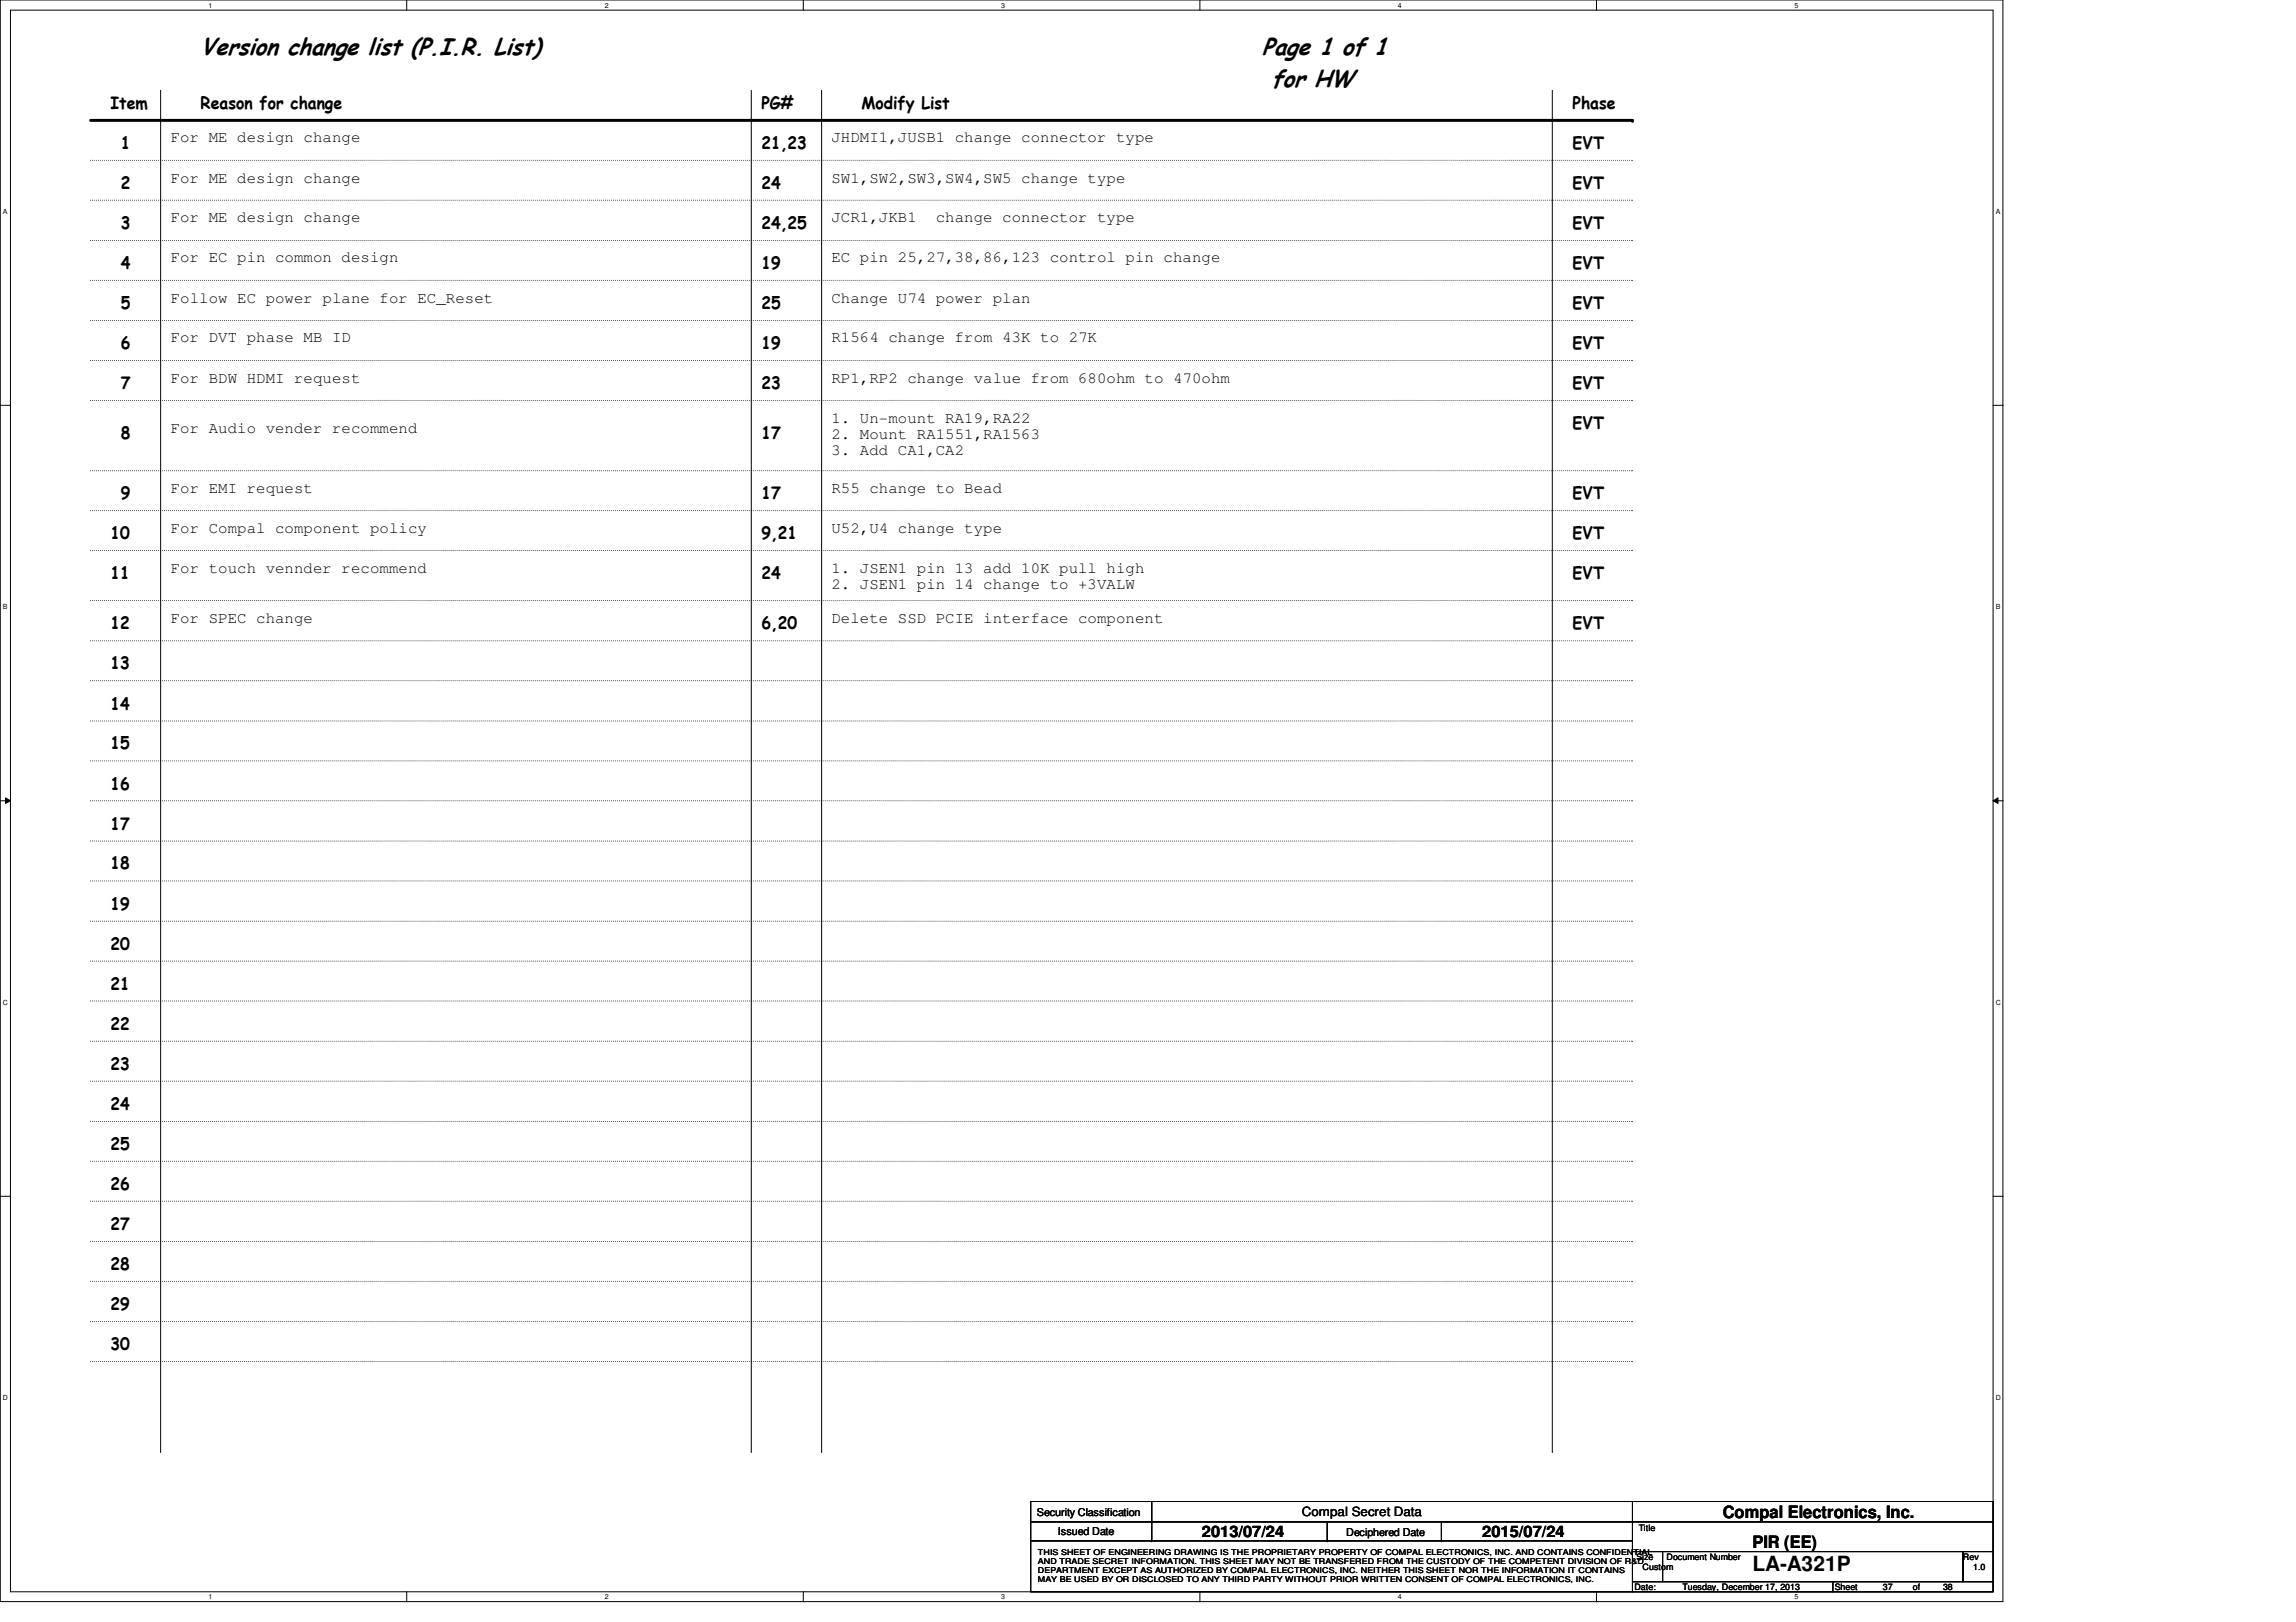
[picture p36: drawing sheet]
<svg xmlns="http://www.w3.org/2000/svg" width="297mm" height="210mm" viewBox="0 0 297 210" stroke-linecap="round" stroke-linejoin="round" font-family="sans-serif">
<defs><g id="words">
<g font-size="3.1">
<text x="25.9" y="7.2">Version change list (P.I.R. List)</text>
<text x="163.3" y="7.2">Page 1 of 1</text>
<text x="164.5" y="11.3">for HW</text>
</g>
<text font-size="2.7" x="226.7" y="203.3">LA-A321P</text>
<g font-size="2.2">
<text x="14.3" y="14.1">Item</text>
<text x="25.9" y="14.1">Reason for change</text>
<text x="98.5" y="14.1">PG#</text>
<text x="111.5" y="14.1">Modify List</text>
<text x="203.5" y="14.1">Phase</text>
<text x="15.6" y="19.3">1</text>
<text x="98.5" y="19.3">21,23</text>
<text x="203.5" y="19.3">EVT</text>
<text x="15.6" y="24.5">2</text>
<text x="15.6" y="29.6">3</text>
<text x="98.5" y="24.5">24</text>
<text x="98.5" y="29.6">24,25</text>
<text x="203.5" y="29.6">EVT</text>
<text x="203.5" y="24.5">EVT</text>
<text x="15.6" y="34.8">4</text>
<text x="98.5" y="34.8">19</text>
<text x="203.5" y="34.8">EVT</text>
<text x="15.6" y="40">5</text>
<text x="98.5" y="40">25</text>
<text x="203.5" y="40">EVT</text>
<text x="15.6" y="45.2">6</text>
<text x="98.5" y="45.2">19</text>
<text x="203.5" y="45.2">EVT</text>
<text x="15.6" y="50.4">7</text>
<text x="98.5" y="50.4">23</text>
<text x="203.5" y="50.4">EVT</text>
<text x="15.6" y="56.9">8</text>
<text x="98.5" y="56.9">17</text>
<text x="203.5" y="55.5">EVT</text>
<text x="15.6" y="64.6">9</text>
<text x="98.5" y="64.6">17</text>
<text x="203.5" y="64.6">EVT</text>
<text x="14.3" y="69.8">10</text>
<text x="98.5" y="69.8">9,21</text>
<text x="203.5" y="69.8">EVT</text>
<text x="14.3" y="75">11</text>
<text x="98.5" y="75">24</text>
<text x="203.5" y="75">EVT</text>
<text x="14.3" y="81.4">12</text>
<text x="98.5" y="81.4">6,20</text>
<text x="203.5" y="81.4">EVT</text>
<text x="14.3" y="86.6">13</text>
<text x="14.3" y="91.8">14</text>
<text x="14.3" y="97">15</text>
<text x="14.3" y="107.4">17</text>
<text x="14.3" y="102.2">16</text>
<text x="14.3" y="112.5">18</text>
<text x="14.3" y="117.7">19</text>
<text x="14.3" y="122.9">20</text>
<text x="14.3" y="128.1">21</text>
<text x="14.3" y="133.3">22</text>
<text x="14.3" y="143.6">24</text>
<text x="14.3" y="138.4">23</text>
<text x="14.3" y="148.8">25</text>
<text x="14.3" y="154">26</text>
<text x="14.3" y="159.2">27</text>
<text x="14.3" y="164.3">28</text>
<text x="14.3" y="169.5">29</text>
<text x="14.3" y="174.7">30</text>
<text x="222.9" y="196.4">Compal Electronics, Inc.</text>
<text x="226.7" y="200.3">PIR (EE)</text>
</g>
<g font-size="2">
<text x="22.1" y="18.4">For ME design change</text>
<text x="22.1" y="23.6">For ME design change</text>
<text x="107.6" y="18.4">JHDMI1,JUSB1 change connector type</text>
<text x="107.6" y="23.6">SW1,SW2,SW3,SW4,SW5 change type</text>
<text x="22.1" y="28.8">For ME design change</text>
<text x="107.6" y="28.8">JCR1,JKB1</text>
<text x="121.1" y="28.8">change connector type</text>
<text x="22.1" y="34">For EC pin common design</text>
<text x="107.6" y="34">EC pin 25,27,38,86,123 control pin change</text>
<text x="22.1" y="39.2">Follow EC power plane for EC_Reset</text>
<text x="107.6" y="39.2">Change U74 power plan</text>
<text x="22.1" y="44.3">For DVT phase MB ID</text>
<text x="107.6" y="44.3">R1564 change from 43K to 27K</text>
<text x="22.1" y="49.5">For BDW HDMI request</text>
<text x="107.6" y="49.5">RP1,RP2 change value from 680ohm to 470ohm</text>
<text x="22.1" y="56">For Audio vender recommend</text>
<text x="107.6" y="54.7">1. Un-mount RA19,RA22</text>
<text x="107.6" y="56.8">2. Mount RA1551,RA1563</text>
<text x="107.6" y="58.9">3. Add CA1,CA2</text>
<text x="22.1" y="63.8">For EMI request</text>
<text x="107.6" y="63.8">R55 change to Bead</text>
<text x="22.1" y="69">For Compal component policy</text>
<text x="107.6" y="69">U52,U4 change type</text>
<text x="22.1" y="74.1">For touch vennder recommend</text>
<text x="107.6" y="74.1">1. JSEN1 pin 13 add 10K pull high</text>
<text x="107.6" y="76.2">2. JSEN1 pin 14 change to +3VALW</text>
<text x="22.1" y="80.6">For SPEC change</text>
<text x="107.6" y="80.6">Delete SSD PCIE interface component</text>
<text x="155.5" y="198.8">2013/07/24</text>
<text x="191.8" y="198.8">2015/07/24</text>
</g>
<text font-size="1.7" x="168.4" y="196.2">Compal Secret Data</text>
<g font-size="1.4">
<text x="134.2" y="196.2">Security Classification</text>
<text x="136.9" y="198.6">Issued Date</text>
<text x="174.2" y="198.8">Deciphered Date</text>
</g>
<g font-size="1.1">
<text x="211.7" y="201.9">Size</text>
<text x="212" y="198.2">Title</text>
<text x="212.5" y="203.2">Custom</text>
<text x="215.6" y="201.9">Document Number</text>
<text x="254" y="201.9">Rev</text>
<text x="255.3" y="203.2">1.0</text>
<text x="211.5" y="205.8">Date:</text>
<text x="217.7" y="205.8">Tuesday, December 17, 2013</text>
<text x="237.4" y="205.8">Sheet</text>
<text x="243.6" y="205.8">37</text>
<text x="247.5" y="205.8">of</text>
<text x="251.4" y="205.8">38</text>
</g>
<g font-size="1">
<text x="134.3" y="202.4">AND TRADE SECRET INFORMATION. THIS SHEET MAY NOT BE TRANSFERED FROM THE CUSTODY OF THE COMPETENT DIVISION OF R&amp;D</text>
<text x="134.3" y="201.2">THIS SHEET OF ENGINEERING DRAWING IS THE PROPRIETARY PROPERTY OF COMPAL ELECTRONICS, INC. AND CONTAINS CONFIDENTIAL</text>
<text x="134.3" y="203.5">DEPARTMENT EXCEPT AS AUTHORIZED BY COMPAL ELECTRONICS, INC. NEITHER THIS SHEET NOR THE INFORMATION IT CONTAINS</text>
<text x="134.3" y="204.7">MAY BE USED BY OR DISCLOSED TO ANY THIRD PARTY WITHOUT PRIOR WRITTEN CONSENT OF COMPAL ELECTRONICS, INC.</text>
</g>
<g font-size=".9">
<text x="27" y="1">1</text>
<text x="78.2" y="1">2</text>
<text x="129.5" y="1">3</text>
<text x="180.8" y="1">4</text>
<text x="232.2" y="1">5</text>
<text x=".4" y="27.7">A</text>
<text x="258.2" y="27.7">A</text>
<text x=".4" y="78.8">B</text>
<text x="258.2" y="78.8">B</text>
<text x=".4" y="130">C</text>
<text x="258.2" y="130">C</text>
<text x=".4" y="181.2">D</text>
<text x="258.2" y="181.2">D</text>
<text x="27" y="207">1</text>
<text x="78.2" y="207">2</text>
<text x="129.5" y="207">3</text>
<text x="180.8" y="207">4</text>
<text x="232.2" y="207">5</text>
</g>
</g></defs>
<path d="M0 0h259.1v207.3h-259.1zM1.4 1.3h256.4v204.7h-256.4z" fill="none" stroke="#000" stroke-width=".13"/>
<g fill="#fff">
<path d="M27 .2h.5v1h-.5z"/>
<path d="M27 206.2h.5v1h-.5z"/>
</g>
<path d="M52.6 0v1.3M52.6 206v1.3" fill="none" stroke="#000" stroke-width=".13"/>
<g fill="#fff">
<path d="M78.2 .2h.5v1h-.5z"/>
<path d="M78.2 206.2h.5v1h-.5z"/>
</g>
<path d="M103.9 0v1.3M103.9 206v1.3" fill="none" stroke="#000" stroke-width=".13"/>
<g fill="#fff">
<path d="M129.5 .2h.5v1h-.5z"/>
<path d="M129.5 206.2h.5v1h-.5z"/>
</g>
<path d="M155.2 0v1.3M155.2 206v1.3" fill="none" stroke="#000" stroke-width=".13"/>
<g fill="#fff">
<path d="M180.8 .2h.6v1h-.6z"/>
<path d="M180.8 206.2h.6v1h-.6z"/>
</g>
<path d="M206.5 0v1.3M206.5 206v1.3" fill="none" stroke="#000" stroke-width=".13"/>
<g fill="#fff">
<path d="M232.2 .2h.5v1h-.5z"/>
<path d="M232.2 206.2h.5v1h-.5z"/>
<path d="M.4 26.9h.5v1h-.5z"/>
<path d="M258.2 26.9h.5v1h-.5z"/>
<path d="M.4 78h.6v1h-.6z"/>
<path d="M258.2 78h.6v1h-.6z"/>
</g>
<path d="M0 52.5h1.4M257.8 52.5h1.4" fill="none" stroke="#000" stroke-width=".13"/>
<g fill="#fff">
<path d="M.4 129.2h.6v1h-.6z"/>
<path d="M258.2 129.2h.6v1h-.6z"/>
</g>
<path d="M0 103.6h1.4M.7 103.3l.7 .3-.7 .4zM257.8 103.6l.7-.3v.7zM257.8 103.6h1.4" fill="none" stroke="#000" stroke-width=".13"/>
<path d="M.7 103.3l.7 .3-.7 .4zM257.8 103.6l.7-.3v.7z" fill="#000"/>
<g fill="#fff">
<path d="M.4 180.4h.6v1h-.6z"/>
<path d="M258.2 180.4h.6v1h-.6z"/>
</g>
<g fill="none" stroke="#000" stroke-width=".13">
<path d="M20.8 11.7v176.1M97.2 11.7v176.1M106.3 11.7v176.1M200.8 11.7v176.1M0 154.8h1.4M257.8 154.8h1.4M20.8 187.8h.1M97.2 187.8h.1M106.3 187.8h.1M133.3 194.3h77.9v2.6h-77.9zM133.3 196.9h77.9v2.5h-77.9zM133.3 199.4h77.9v6.6h-77.9z"/>
<path d="M149 196.9h.1M149 199.4h.1M149 194.3v5.1M171.7 199.4h.1M171.7 196.9v2.5M186.5 199.4h.1M186.5 196.9v2.5M200.8 187.8h.1M211.2 194.3h46.6v2.6h-46.6zM211.2 196.9h46.6v3.9h-46.6zM211.2 200.8h3.9v3.9h-3.9zM211.2 204.7h25.9v1.3h-25.9z"/>
<path d="M215.1 200.8h38.9v3.9h-38.9zM237.1 204.7h20.7v1.3h-20.7zM254 200.8h3.8v3.9h-3.8z"/>
</g>
<g fill="none" stroke="#000" stroke-width=".13" stroke-dasharray="0 .3">
<path d="M11.7 20.7h199.5M11.7 25.9h199.5M11.7 31.1h199.5M11.7 36.3h199.5M211.2 20.7h.1M211.2 25.9h.1M211.2 31.1h.1M211.2 36.3h.1M11.7 51.8h199.5M11.7 41.5h199.5M11.7 46.7h199.5M211.2 51.8h.1"/>
<path d="M211.2 41.5h.1M211.2 46.7h.1M11.7 77.7h199.5M11.7 66.1h199.5M11.7 60.9h199.5M11.7 71.2h199.5M211.2 77.7h.1M211.2 66.1h.1M211.2 60.9h.1M211.2 71.2h.1M11.7 93.3h199.5M11.7 82.9h199.5"/>
<path d="M11.7 98.5h199.5M11.7 88.1h199.5M211.2 93.3h.1M211.2 82.9h.1M211.2 98.5h.1M211.2 88.1h.1M11.7 108.8h199.5M11.7 114h199.5M11.7 103.6h199.5M11.7 119.2h199.5M211.2 108.8h.1M211.2 114h.1"/>
<path d="M211.2 103.6h.1M211.2 119.2h.1M11.7 129.5h199.5M11.7 134.7h199.5M11.7 124.4h199.5M11.7 139.9h199.5M211.2 129.5h.1M211.2 134.7h.1M211.2 124.4h.1M211.2 139.9h.1M11.7 145.1h199.5M11.7 150.3h199.5"/>
<path d="M11.7 155.4h199.5M211.2 145.1h.1M211.2 150.3h.1M211.2 155.4h.1M11.7 165.8h199.5M11.7 171h199.5M11.7 160.7h199.5M11.7 176.2h199.5M211.2 165.8h.1M211.2 171h.1M211.2 160.7h.1M211.2 176.2h.1"/>
</g>
<path d="M11.7 15.6h199.5" fill="none" stroke="#000" stroke-width=".38"/>
<circle cx="211.2" cy="15.6" r=".19" fill="#000"/>
<use href="#words"/>
</svg>
